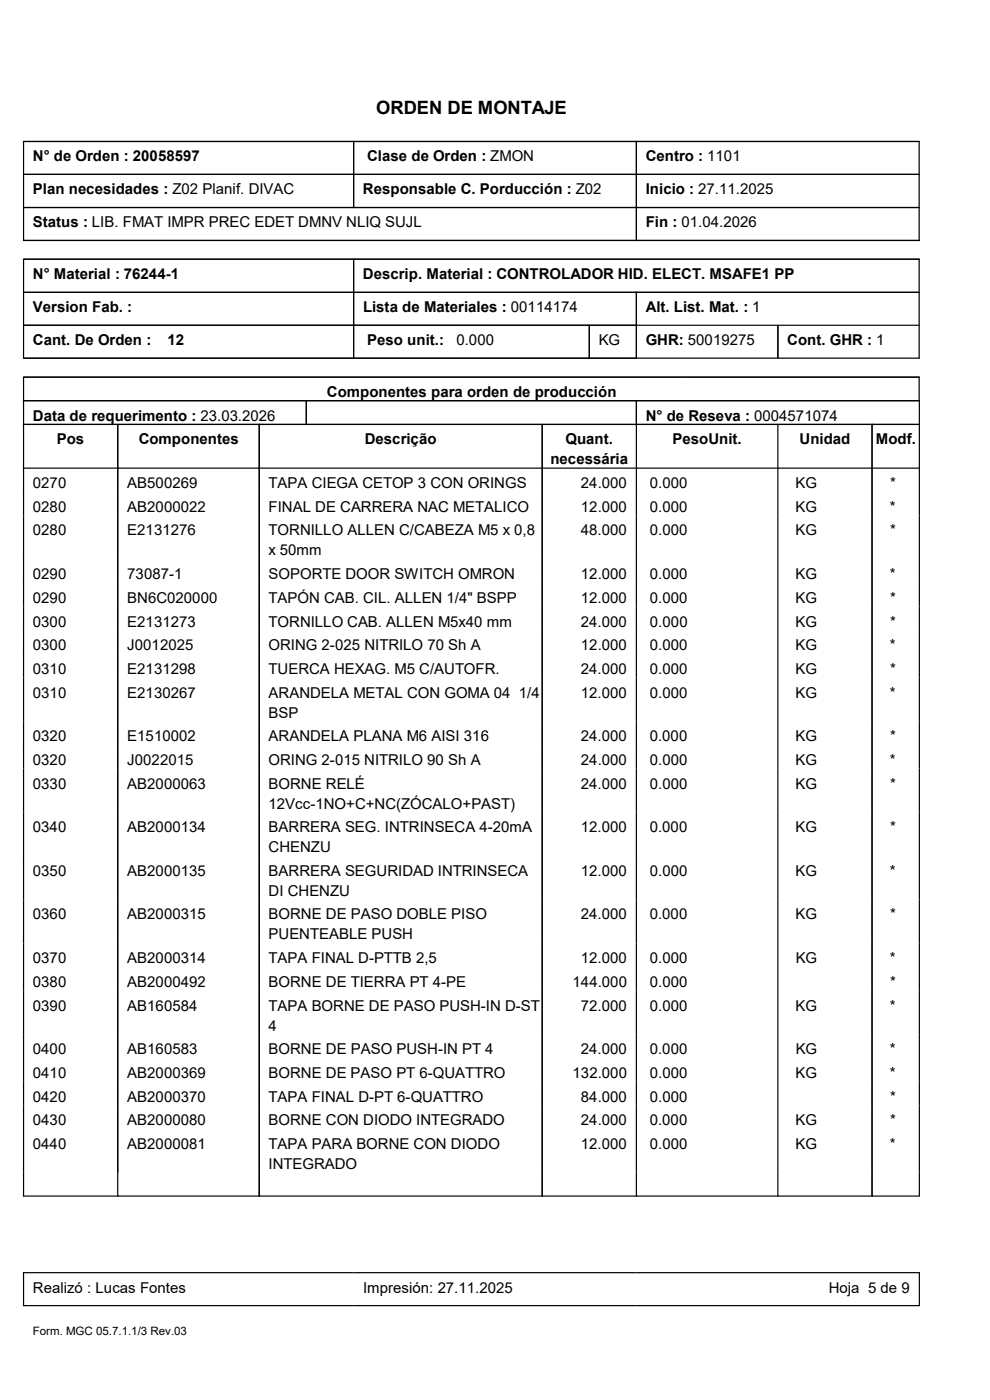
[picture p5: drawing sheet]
<svg xmlns="http://www.w3.org/2000/svg" width="210mm" height="297mm" viewBox="0 0 210 297" stroke-linecap="round" stroke-linejoin="round" font-family="sans-serif">
<defs><g id="words">
<text font-size="3.9" x="79.8" y="24.3">ORDEN DE MONTAJE</text>
<g font-size="3.2">
<text x="7" y="34.2">N° de Orden : 20058597</text>
<text x="77.9" y="34.2">Clase de Orden : ZMON</text>
<text x="137" y="34.2">Centro : 1101</text>
<text x="7" y="41.2">Plan necesidades : Z02 Planif. DIVAC</text>
<text x="77" y="41.2">Responsable C. Porducción : Z02</text>
<text x="137" y="41.2">Inicio : 27.11.2025</text>
<text x="7" y="48.3">Status : LIB. FMAT IMPR PREC EDET DMNV NLIQ SUJL</text>
<text x="137" y="48.3">Fin : 01.04.2026</text>
<text x="7" y="59.2">N° Material : 76244-1</text>
<text x="77" y="59.2">Descrip. Material : CONTROLADOR HID. ELECT. MSAFE1 PP</text>
<text x="7" y="66.3">Version Fab. :</text>
<text x="77" y="66.3">Lista de Materiales : 00114174</text>
<text x="137" y="66.3">Alt. List. Mat. : 1</text>
<text x="7" y="73.2">Cant. De Orden :</text>
<text x="35.6" y="73.2">12</text>
<text x="77.9" y="73.2">Peso unit.:</text>
<text x="96.8" y="73.2">0.000</text>
<text x="127" y="73.2">KG</text>
<text x="137" y="73.2">GHR: 50019275</text>
<text x="167" y="73.2">Cont. GHR : 1</text>
<text x="7" y="89.2">Data de requerimento : 23.03.2026</text>
<text x="69.3" y="84.2">Componentes para orden de producción</text>
<text x="137" y="89.2">N° de Reseva : 0004571074</text>
<text x="12.1" y="94.3">Pos</text>
<text x="29.4" y="94.3">Componentes</text>
<text x="77.4" y="94.3">Descrição</text>
<text x="120" y="94.3">Quant.</text>
<text x="142.7" y="94.3">PesoUnit.</text>
<text x="169.6" y="94.3">Unidad</text>
<text x="185.8" y="94.3">Modf.</text>
<text x="116.8" y="98.5">necessária</text>
<text x="7" y="103.5">0270</text>
<text x="27" y="103.5">AB500269</text>
<text x="57" y="103.5">TAPA CIEGA CETOP 3 CON ORINGS</text>
<text x="123.2" y="103.5">24.000</text>
<text x="137.9" y="103.5">0.000</text>
<text x="168.7" y="103.5">KG</text>
<text x="188.8" y="103.5">*</text>
<text x="7" y="108.6">0280</text>
<text x="7" y="113.6">0280</text>
<text x="27" y="108.6">AB2000022</text>
<text x="27" y="113.6">E2131276</text>
<text x="57" y="113.6">TORNILLO ALLEN C/CABEZA M5 x 0,8</text>
<text x="57" y="108.6">FINAL DE CARRERA NAC METALICO</text>
<text x="123.2" y="108.6">12.000</text>
<text x="123.2" y="113.6">48.000</text>
<text x="137.9" y="108.6">0.000</text>
<text x="137.9" y="113.6">0.000</text>
<text x="168.8" y="108.6">KG</text>
<text x="168.8" y="113.6">KG</text>
<text x="188.8" y="108.6">*</text>
<text x="188.8" y="113.6">*</text>
<text x="57" y="117.8">x 50mm</text>
<text x="7" y="122.9">0290</text>
<text x="27" y="122.9">73087-1</text>
<text x="57" y="122.9">SOPORTE DOOR SWITCH OMRON</text>
<text x="123.2" y="122.9">12.000</text>
<text x="137.9" y="122.9">0.000</text>
<text x="168.8" y="122.9">KG</text>
<text x="188.8" y="122.9">*</text>
<text x="7" y="127.9">0290</text>
<text x="27" y="127.9">BN6C020000</text>
<text x="57" y="127.9">TAPÓN CAB. CIL. ALLEN 1/4&quot; BSPP</text>
<text x="123.2" y="127.9">12.000</text>
<text x="137.9" y="127.9">0.000</text>
<text x="168.8" y="127.9">KG</text>
<text x="188.8" y="127.9">*</text>
<text x="7" y="132.9">0300</text>
<text x="7" y="137.9">0300</text>
<text x="27" y="132.9">E2131273</text>
<text x="27" y="137.9">J0012025</text>
<text x="57" y="132.9">TORNILLO CAB. ALLEN M5x40 mm</text>
<text x="57" y="137.9">ORING 2-025 NITRILO 70 Sh A</text>
<text x="123.2" y="137.9">12.000</text>
<text x="123.2" y="132.9">24.000</text>
<text x="137.9" y="137.9">0.000</text>
<text x="137.9" y="132.9">0.000</text>
<text x="168.8" y="132.9">KG</text>
<text x="168.8" y="137.9">KG</text>
<text x="188.8" y="137.9">*</text>
<text x="188.8" y="132.9">*</text>
<text x="7" y="143">0310</text>
<text x="27" y="143">E2131298</text>
<text x="57" y="143">TUERCA HEXAG. M5 C/AUTOFR.</text>
<text x="123.2" y="143">24.000</text>
<text x="137.9" y="143">0.000</text>
<text x="168.7" y="143">KG</text>
<text x="188.8" y="143">*</text>
<text x="7" y="148">0310</text>
<text x="27" y="148">E2130267</text>
<text x="57" y="148">ARANDELA METAL CON GOMA 04 1/4</text>
<text x="123.2" y="148">12.000</text>
<text x="137.9" y="148">0.000</text>
<text x="168.8" y="148">KG</text>
<text x="188.8" y="148">*</text>
<text x="57" y="152.2">BSP</text>
<text x="7" y="157.3">0320</text>
<text x="27" y="157.3">E1510002</text>
<text x="57" y="157.3">ARANDELA PLANA M6 AISI 316</text>
<text x="123.2" y="157.3">24.000</text>
<text x="137.9" y="157.3">0.000</text>
<text x="168.8" y="157.3">KG</text>
<text x="188.8" y="157.3">*</text>
<text x="7" y="162.3">0320</text>
<text x="7" y="167.3">0330</text>
<text x="27" y="162.3">J0022015</text>
<text x="27" y="167.3">AB2000063</text>
<text x="57" y="167.3">BORNE RELÉ</text>
<text x="57" y="162.3">ORING 2-015 NITRILO 90 Sh A</text>
<text x="123.2" y="162.3">24.000</text>
<text x="123.2" y="167.3">24.000</text>
<text x="137.9" y="162.3">0.000</text>
<text x="137.9" y="167.3">0.000</text>
<text x="168.7" y="162.3">KG</text>
<text x="168.7" y="167.3">KG</text>
<text x="188.8" y="162.3">*</text>
<text x="188.8" y="167.3">*</text>
<text x="57" y="171.5">12Vcc-1NO+C+NC(ZÓCALO+PAST)</text>
<text x="7" y="176.6">0340</text>
<text x="27" y="176.6">AB2000134</text>
<text x="57" y="176.6">BARRERA SEG. INTRINSECA 4-20mA</text>
<text x="123.2" y="176.6">12.000</text>
<text x="137.9" y="176.6">0.000</text>
<text x="168.8" y="176.6">KG</text>
<text x="188.8" y="176.6">*</text>
<text x="7" y="185.8">0350</text>
<text x="27" y="185.8">AB2000135</text>
<text x="57" y="185.8">BARRERA SEGURIDAD INTRINSECA</text>
<text x="57" y="180.8">CHENZU</text>
<text x="123.2" y="185.8">12.000</text>
<text x="137.9" y="185.8">0.000</text>
<text x="168.8" y="185.8">KG</text>
<text x="188.8" y="185.8">*</text>
<text x="57" y="190.1">DI CHENZU</text>
<text x="7" y="195.1">0360</text>
<text x="27" y="195.1">AB2000315</text>
<text x="57" y="195.1">BORNE DE PASO DOBLE PISO</text>
<text x="123.2" y="195.1">24.000</text>
<text x="137.9" y="195.1">0.000</text>
<text x="168.8" y="195.1">KG</text>
<text x="188.8" y="195.1">*</text>
<text x="57" y="199.3">PUENTEABLE PUSH</text>
<text x="7" y="204.3">0370</text>
<text x="7" y="209.4">0380</text>
<text x="27" y="204.3">AB2000314</text>
<text x="27" y="209.4">AB2000492</text>
<text x="57" y="204.3">TAPA FINAL D-PTTB 2,5</text>
<text x="57" y="209.4">BORNE DE TIERRA PT 4-PE</text>
<text x="121.5" y="209.4">144.000</text>
<text x="123.2" y="204.3">12.000</text>
<text x="137.9" y="204.3">0.000</text>
<text x="137.9" y="209.4">0.000</text>
<text x="168.8" y="204.3">KG</text>
<text x="188.8" y="204.3">*</text>
<text x="188.8" y="209.4">*</text>
<text x="7" y="214.4">0390</text>
<text x="27" y="214.4">AB160584</text>
<text x="57" y="214.4">TAPA BORNE DE PASO PUSH-IN D-ST</text>
<text x="123.2" y="214.4">72.000</text>
<text x="137.9" y="214.4">0.000</text>
<text x="168.8" y="214.4">KG</text>
<text x="188.8" y="214.4">*</text>
<text x="57" y="218.7">4</text>
<text x="7" y="223.6">0400</text>
<text x="27" y="223.6">AB160583</text>
<text x="57" y="223.6">BORNE DE PASO PUSH-IN PT 4</text>
<text x="123.2" y="223.6">24.000</text>
<text x="137.8" y="223.6">0.000</text>
<text x="168.8" y="223.6">KG</text>
<text x="188.8" y="223.6">*</text>
<text x="7" y="228.7">0410</text>
<text x="7" y="233.7">0420</text>
<text x="27" y="228.7">AB2000369</text>
<text x="27" y="233.7">AB2000370</text>
<text x="57" y="228.7">BORNE DE PASO PT 6-QUATTRO</text>
<text x="57" y="233.7">TAPA FINAL D-PT 6-QUATTRO</text>
<text x="121.4" y="228.7">132.000</text>
<text x="123.2" y="233.7">84.000</text>
<text x="137.9" y="233.7">0.000</text>
<text x="137.9" y="228.7">0.000</text>
<text x="168.8" y="228.7">KG</text>
<text x="188.8" y="228.7">*</text>
<text x="188.8" y="233.7">*</text>
<text x="7" y="238.8">0430</text>
<text x="27" y="238.8">AB2000080</text>
<text x="57" y="238.8">BORNE CON DIODO INTEGRADO</text>
<text x="123.2" y="238.8">24.000</text>
<text x="137.9" y="238.8">0.000</text>
<text x="168.8" y="238.8">KG</text>
<text x="188.8" y="238.8">*</text>
<text x="7" y="243.8">0440</text>
<text x="27" y="243.8">AB2000081</text>
<text x="57" y="243.8">TAPA PARA BORNE CON DIODO</text>
<text x="123.2" y="243.8">12.000</text>
<text x="137.9" y="243.8">0.000</text>
<text x="168.8" y="243.8">KG</text>
<text x="188.8" y="243.8">*</text>
<text x="57" y="248">INTEGRADO</text>
<text x="7" y="274.2">Realizó : Lucas Fontes</text>
<text x="77" y="274.2">Impresión: 27.11.2025</text>
<text x="175.8" y="274.2">Hoja 5 de 9</text>
</g>
<text font-size="2.5" x="7" y="283.2">Form. MGC 05.7.1.1/3 Rev.03</text>
</g></defs>
<g fill="none" stroke="#000" stroke-width=".25">
<path d="M4.9 30h190.3M5 37h190M5 30v21M75 30v14M135 30v21M195 30v21M4.9 51h190.3M4.9 55h190.3M5 44h190M5 55v21M75 55v21M195 55v21"/>
<path d="M4.9 76h190.3M5 62h190M5 69h190M125 69v7M135 62v14M165 69v7M4.9 80h190.3M4.9 85h190.3M4.9 90h190.3M4.9 99.3h190.3M5 80v173.7M25 90v163.7"/>
<path d="M55 90v163.7M65 85v5M115 90v163.7M135 85v168.7M165 90v163.7M185 90v163.7M195 80v173.7M4.9 253.7h190.3M4.9 270h190.3M4.9 277h190.3M5 270v7M195 270v7"/>
</g>
<use href="#words"/>
</svg>
